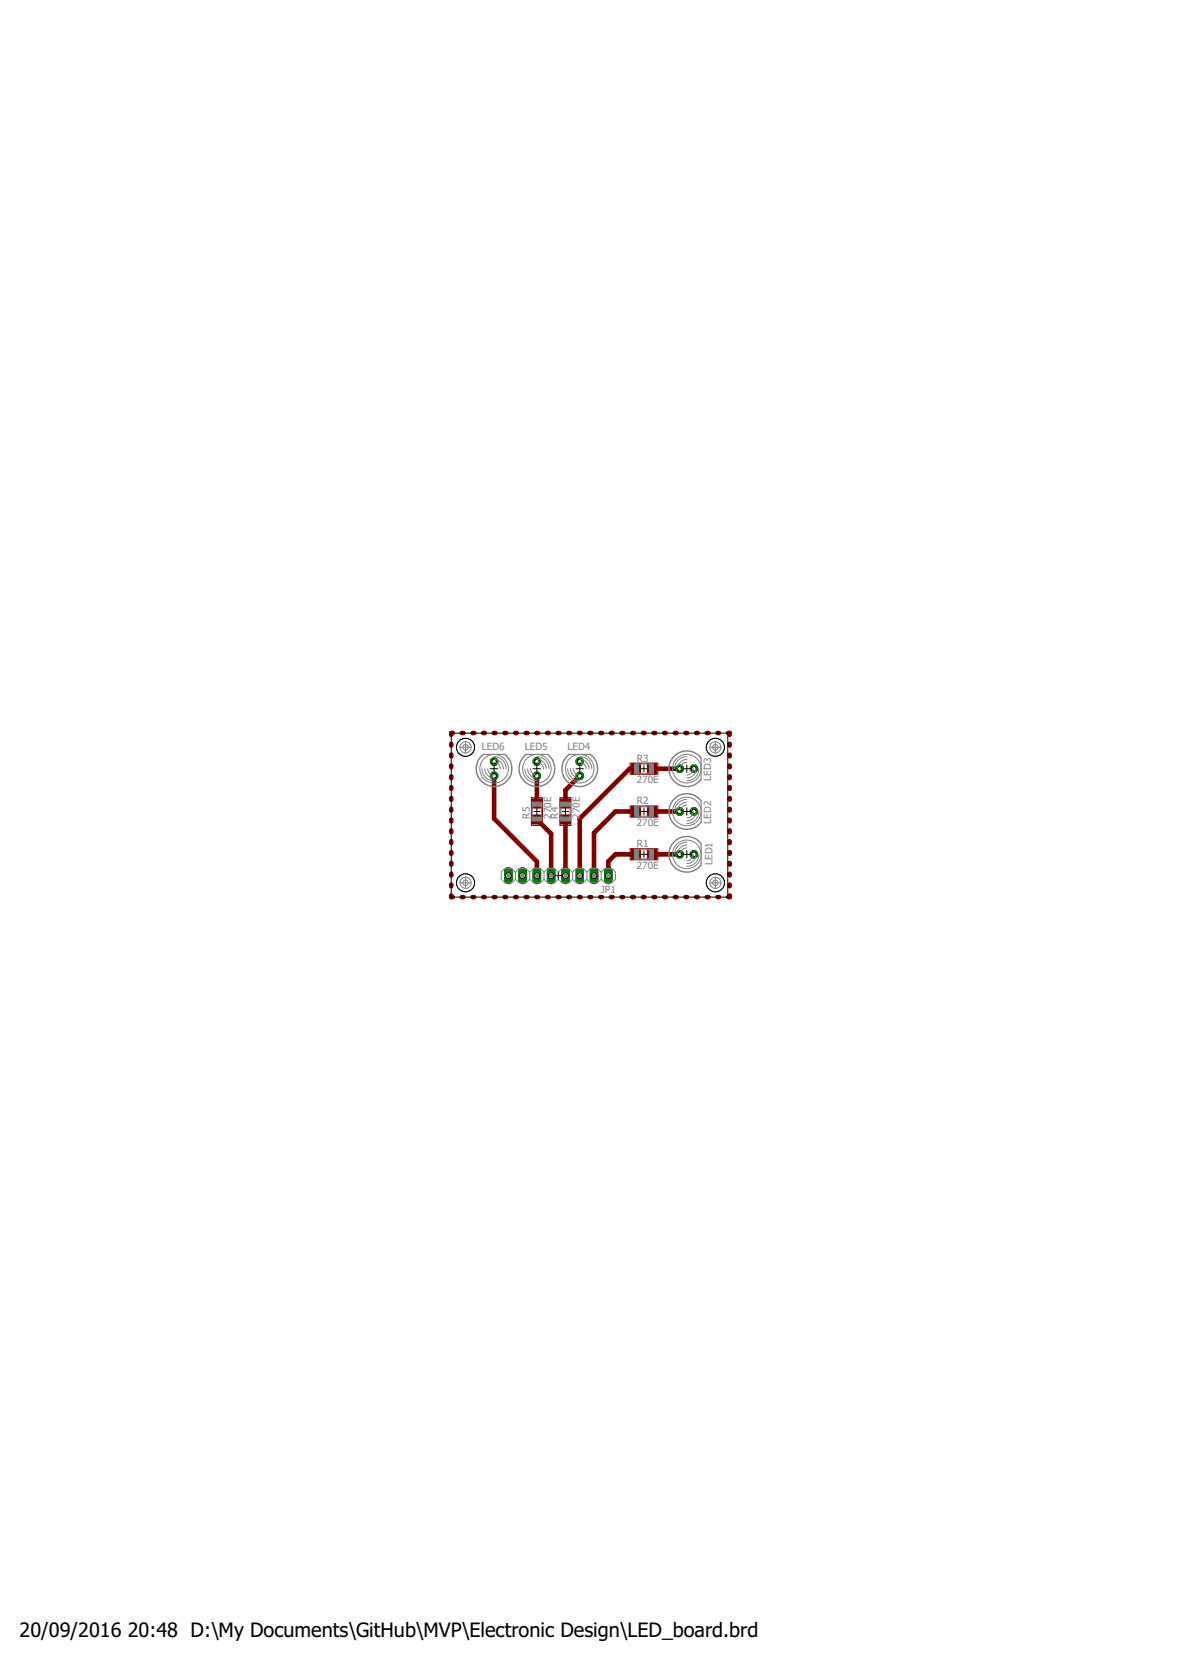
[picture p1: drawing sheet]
<svg xmlns="http://www.w3.org/2000/svg" width="210mm" height="297mm" viewBox="0 0 210 297" stroke-linecap="round" stroke-linejoin="round" font-family="sans-serif">
<defs><g id="words">
<g font-size="3.5">
<text x="3.5" y="291">20/09/2016</text>
<text x="22.7" y="291">20:48 D:\My Documents\GitHub\MVP\Electronic Design\LED_board.brd</text>
</g>
<g font-size="1.8" fill="#808080">
<text x="85.7" y="133.4">LED6</text>
<text x="93.3" y="133.4">LED5</text>
<text x="100.9" y="133.4">LED4</text>
<text x="113.2" y="135.4">R3</text>
<text x="113.2" y="143">R2</text>
<text x="113.2" y="139.2">270E</text>
<text x="126.4" y="138.8" transform="rotate(-90 126.4 138.8)">LED3</text>
<text x="94.2" y="145.5" transform="rotate(-90 94.2 145.5)">R5</text>
<text x="98" y="145.5" transform="rotate(-90 98 145.5)">270E</text>
<text x="99.2" y="145.5" transform="rotate(-90 99.2 145.5)">R4</text>
<text x="103" y="145.5" transform="rotate(-90 103 145.5)">270E</text>
<text x="113.2" y="146.8">270E</text>
<text x="126.4" y="146.4" transform="rotate(-90 126.4 146.4)">LED2</text>
<text x="113.2" y="150.6">R1</text>
<text x="113.2" y="154.4">270E</text>
<text x="126.6" y="153.8" transform="rotate(-90 126.6 153.8)">LED1</text>
<text x="106.8" y="158.8">JP1</text>
</g>
</g></defs>
<path d="M108.1 154.9v1.5" fill="none" stroke="#008000" stroke-width="1.5"/>
<circle cx="108.1" cy="155.7" r=".51" fill="#fff" stroke="#000" stroke-width=".18"/>
<path d="M105.6 154.9v1.5" fill="none" stroke="#008000" stroke-width="1.5"/>
<circle cx="105.6" cy="155.7" r=".51" fill="#fff" stroke="#000" stroke-width=".18"/>
<path d="M103 154.9v1.5" fill="none" stroke="#008000" stroke-width="1.5"/>
<circle cx="103" cy="155.7" r=".51" fill="#fff" stroke="#000" stroke-width=".18"/>
<path d="M100.5 154.9v1.5" fill="none" stroke="#008000" stroke-width="1.5"/>
<circle cx="100.5" cy="155.7" r=".51" fill="#fff" stroke="#000" stroke-width=".18"/>
<path d="M98 154.9v1.5" fill="none" stroke="#008000" stroke-width="1.5"/>
<circle cx="98" cy="155.7" r=".51" fill="#fff" stroke="#000" stroke-width=".18"/>
<path d="M95.4 154.9v1.5" fill="none" stroke="#008000" stroke-width="1.5"/>
<circle cx="95.4" cy="155.7" r=".51" fill="#fff" stroke="#000" stroke-width=".18"/>
<path d="M92.9 154.9v1.5" fill="none" stroke="#008000" stroke-width="1.5"/>
<circle cx="92.9" cy="155.7" r=".51" fill="#fff" stroke="#000" stroke-width=".18"/>
<path d="M90.4 154.9v1.5" fill="none" stroke="#008000" stroke-width="1.5"/>
<circle cx="90.4" cy="155.7" r=".51" fill="#fff" stroke="#000" stroke-width=".18"/>
<circle cx="120.8" cy="151.9" r=".71" fill="#008000" stroke="#008000" stroke-width=".18"/>
<circle cx="120.8" cy="151.9" r=".4" fill="#fff" stroke="#000" stroke-width=".18"/>
<circle cx="123.3" cy="151.9" r=".71" fill="#008000" stroke="#008000" stroke-width=".18"/>
<circle cx="123.3" cy="151.9" r=".4" fill="#fff" stroke="#000" stroke-width=".18"/>
<circle cx="120.8" cy="144.3" r=".71" fill="#008000" stroke="#008000" stroke-width=".18"/>
<circle cx="120.8" cy="144.3" r=".4" fill="#fff" stroke="#000" stroke-width=".18"/>
<circle cx="123.3" cy="144.3" r=".71" fill="#008000" stroke="#008000" stroke-width=".18"/>
<circle cx="123.3" cy="144.3" r=".4" fill="#fff" stroke="#000" stroke-width=".18"/>
<circle cx="120.8" cy="136.7" r=".71" fill="#008000" stroke="#008000" stroke-width=".18"/>
<circle cx="120.8" cy="136.7" r=".4" fill="#fff" stroke="#000" stroke-width=".18"/>
<circle cx="123.3" cy="136.7" r=".71" fill="#008000" stroke="#008000" stroke-width=".18"/>
<circle cx="123.3" cy="136.7" r=".4" fill="#fff" stroke="#000" stroke-width=".18"/>
<circle cx="103" cy="137.9" r=".71" fill="#008000" stroke="#008000" stroke-width=".18"/>
<circle cx="103" cy="137.9" r=".4" fill="#fff" stroke="#000" stroke-width=".18"/>
<circle cx="103" cy="135.4" r=".71" fill="#008000" stroke="#008000" stroke-width=".18"/>
<circle cx="103" cy="135.4" r=".4" fill="#fff" stroke="#000" stroke-width=".18"/>
<circle cx="95.4" cy="137.9" r=".71" fill="#008000" stroke="#008000" stroke-width=".18"/>
<circle cx="95.4" cy="137.9" r=".4" fill="#fff" stroke="#000" stroke-width=".18"/>
<circle cx="95.4" cy="135.4" r=".71" fill="#008000" stroke="#008000" stroke-width=".18"/>
<circle cx="95.4" cy="135.4" r=".4" fill="#fff" stroke="#000" stroke-width=".18"/>
<circle cx="87.8" cy="137.9" r=".71" fill="#008000" stroke="#008000" stroke-width=".18"/>
<circle cx="87.8" cy="137.9" r=".4" fill="#fff" stroke="#000" stroke-width=".18"/>
<circle cx="87.8" cy="135.4" r=".71" fill="#008000" stroke="#008000" stroke-width=".18"/>
<circle cx="87.8" cy="135.4" r=".4" fill="#fff" stroke="#000" stroke-width=".18"/>
<g fill="#800000" stroke="#800000" stroke-width=".18">
<path d="M115.1 151h1.6v1.8h-1.6z"/>
<path d="M112.2 151h1.6v1.8h-1.6z"/>
<path d="M115.1 143.3h1.6v1.9h-1.6z"/>
<path d="M112.2 143.3h1.6v1.9h-1.6z"/>
<path d="M115.1 135.7h1.6v1.9h-1.6z"/>
<path d="M112.2 135.7h1.6v1.9h-1.6z"/>
<path d="M99.6 142h1.8v1.6h-1.8z"/>
<path d="M99.6 144.9h1.8v1.6h-1.8z"/>
<path d="M94.5 142h1.8v1.6h-1.8z"/>
<path d="M94.5 144.9h1.8v1.6h-1.8z"/>
</g>
<g fill="none" stroke="#800000" stroke-width=".83">
<path d="M80.2 132.2v.3M80.2 134.2v.3M80.2 136.1v.3M80.2 138v.3M80.2 139.9v.3M80.5 130.3h-.3v.3M82.1 130.3h.3M84 130.3h.3M85.9 130.3h.2M87.8 130.3h.2M87.8 137.9v7.6l7.6 7.6v2.6M89.7 130.3h.2"/>
<path d="M91.6 130.3h.2M93.5 130.3h.2M95.3 130.3h.3M95.4 137.9v4.9M97.2 130.3h.3M99.1 130.3h.3M101 130.3h.3M102.9 130.3h.3M103 137.9l-2.5 2.6v2.3M104.8 130.3h.3M106.7 130.3h.3M108.6 130.3h.3"/>
<path d="M110.5 130.3h.2M112.4 130.3h.2M113 136.7h-1.1l-8.9 8.8v10.2M114.3 130.3h.2M115.9 136.7h4.9M116.2 130.3h.2M118 130.3h.3M120 130.3h.2M121.8 130.3h.3M123.7 130.3h.3M125.6 130.3h.3M127.5 130.3h.3"/>
<path d="M129.4 130.3h.3v.3M129.7 132.2v.3M129.7 134.2v.3M129.7 136.1v.3M129.7 138v.3M129.7 139.9v.3M80.2 141.9v.3M80.2 143.8v.3M80.2 145.7v.3M80.2 147.6v.3M80.2 149.5v.4M80.2 151.5v.3"/>
<path d="M80.2 153.4v.3M80.2 155.3v.3M80.2 157.2v.3M80.2 159.2v.3h.3M82.1 159.5h.3M84 159.5h.3M85.9 159.5h.2M87.8 159.5h.2M89.7 159.5h.2M91.6 159.5h.2M93.5 159.5h.2M95.3 159.5h.3"/>
<path d="M95.4 145.7l2.6 2.5v7.5M97.2 159.5h.3M99.1 159.5h.3M100.5 145.7v10M101 159.5h.3M102.9 159.5h.3M104.8 159.5h.3M106.7 159.5h.3M108.6 159.5h.3M110.5 159.5h.2M112.4 159.5h.2M113 151.9h-3.6l-1.3 1.2v2.6"/>
<path d="M113 144.3h-3.6l-3.8 3.8v7.6M114.3 159.5h.2M115.9 151.9h4.9M115.9 144.3h4.9M116.2 159.5h.2M118 159.5h.3M120 159.5h.2M121.8 159.5h.3M123.7 159.5h.3M125.6 159.5h.3M127.5 159.5h.3M129.7 159.2v.3h-.3"/>
<path d="M129.7 141.9v.3M129.7 143.8v.3M129.7 145.7v.3M129.7 147.6v.3M129.7 149.5v.4M129.7 151.5v.3M129.7 153.4v.3M129.7 155.3v.3M129.7 157.2v.3"/>
</g>
<path d="M108.1 154.9v1.5" fill="none" stroke="#008000" stroke-width="1.5"/>
<circle cx="108.1" cy="155.7" r=".51" fill="#fff" stroke="#000" stroke-width=".18"/>
<path d="M105.6 154.9v1.5" fill="none" stroke="#008000" stroke-width="1.5"/>
<circle cx="105.6" cy="155.7" r=".51" fill="#fff" stroke="#000" stroke-width=".18"/>
<path d="M103 154.9v1.5" fill="none" stroke="#008000" stroke-width="1.5"/>
<circle cx="103" cy="155.7" r=".51" fill="#fff" stroke="#000" stroke-width=".18"/>
<path d="M100.5 154.9v1.5" fill="none" stroke="#008000" stroke-width="1.5"/>
<circle cx="100.5" cy="155.7" r=".51" fill="#fff" stroke="#000" stroke-width=".18"/>
<path d="M98 154.9v1.5" fill="none" stroke="#008000" stroke-width="1.5"/>
<circle cx="98" cy="155.7" r=".51" fill="#fff" stroke="#000" stroke-width=".18"/>
<path d="M95.4 154.9v1.5" fill="none" stroke="#008000" stroke-width="1.5"/>
<circle cx="95.4" cy="155.7" r=".51" fill="#fff" stroke="#000" stroke-width=".18"/>
<path d="M92.9 154.9v1.5" fill="none" stroke="#008000" stroke-width="1.5"/>
<circle cx="92.9" cy="155.7" r=".51" fill="#fff" stroke="#000" stroke-width=".18"/>
<path d="M90.4 154.9v1.5" fill="none" stroke="#008000" stroke-width="1.5"/>
<circle cx="90.4" cy="155.7" r=".51" fill="#fff" stroke="#000" stroke-width=".18"/>
<circle cx="120.8" cy="151.9" r=".71" fill="#008000" stroke="#008000" stroke-width=".18"/>
<circle cx="120.8" cy="151.9" r=".4" fill="#fff" stroke="#000" stroke-width=".18"/>
<circle cx="123.3" cy="151.9" r=".71" fill="#008000" stroke="#008000" stroke-width=".18"/>
<circle cx="123.3" cy="151.9" r=".4" fill="#fff" stroke="#000" stroke-width=".18"/>
<circle cx="120.8" cy="144.3" r=".71" fill="#008000" stroke="#008000" stroke-width=".18"/>
<circle cx="120.8" cy="144.3" r=".4" fill="#fff" stroke="#000" stroke-width=".18"/>
<circle cx="123.3" cy="144.3" r=".71" fill="#008000" stroke="#008000" stroke-width=".18"/>
<circle cx="123.3" cy="144.3" r=".4" fill="#fff" stroke="#000" stroke-width=".18"/>
<circle cx="120.8" cy="136.7" r=".71" fill="#008000" stroke="#008000" stroke-width=".18"/>
<circle cx="120.8" cy="136.7" r=".4" fill="#fff" stroke="#000" stroke-width=".18"/>
<circle cx="123.3" cy="136.7" r=".71" fill="#008000" stroke="#008000" stroke-width=".18"/>
<circle cx="123.3" cy="136.7" r=".4" fill="#fff" stroke="#000" stroke-width=".18"/>
<circle cx="103" cy="137.9" r=".71" fill="#008000" stroke="#008000" stroke-width=".18"/>
<circle cx="103" cy="137.9" r=".4" fill="#fff" stroke="#000" stroke-width=".18"/>
<circle cx="103" cy="135.4" r=".71" fill="#008000" stroke="#008000" stroke-width=".18"/>
<circle cx="103" cy="135.4" r=".4" fill="#fff" stroke="#000" stroke-width=".18"/>
<circle cx="95.4" cy="137.9" r=".71" fill="#008000" stroke="#008000" stroke-width=".18"/>
<circle cx="95.4" cy="137.9" r=".4" fill="#fff" stroke="#000" stroke-width=".18"/>
<circle cx="95.4" cy="135.4" r=".71" fill="#008000" stroke="#008000" stroke-width=".18"/>
<circle cx="95.4" cy="135.4" r=".4" fill="#fff" stroke="#000" stroke-width=".18"/>
<circle cx="87.8" cy="137.9" r=".71" fill="#008000" stroke="#008000" stroke-width=".18"/>
<circle cx="87.8" cy="137.9" r=".4" fill="#fff" stroke="#000" stroke-width=".18"/>
<circle cx="87.8" cy="135.4" r=".71" fill="#008000" stroke="#008000" stroke-width=".18"/>
<circle cx="87.8" cy="135.4" r=".4" fill="#fff" stroke="#000" stroke-width=".18"/>
<path d="M112 135.7h4.9v1.9h-4.9zM94.4 141.8h2v4.9h-2zM99.5 141.8h2v4.9h-2zM112 150.9h4.9v1.9h-4.9zM112 143.3h4.9v1.9h-4.9z" fill="none" stroke="#800000" stroke-width=".18"/>
<g fill="none" stroke="#808080" stroke-width=".18">
<path d="M85.7 136.7a2.18 2.18 0 0 0 2.1 2.1M86.2 136.7a1.66 1.66 0 0 0 1.6 1.6M86.7 136.7l.2 .7 .4 .3 .5 .1M87.8 135.5l.5 .1 .4 .3 .3 .8M87.8 135a1.66 1.66 0 0 1 1.7 1.7M87.8 134.5a2.18 2.18 0 0 1 2.2 2.2M93.3 136.7a2.18 2.18 0 0 0 2.1 2.1M93.8 136.7a1.66 1.66 0 0 0 1.6 1.6M94.3 136.7l.1 .4 .3 .4 .7 .3M95.4 135.5l.5 .1 .4 .3 .3 .8M95.4 135a1.66 1.66 0 0 1 1.7 1.7M95.4 134.5a2.15 2.15 0 0 1 2.2 2.2"/>
<path d="M100.9 136.7a2.18 2.18 0 0 0 2.1 2.1M101.4 136.7a1.66 1.66 0 0 0 1.6 1.6M101.9 136.7l.1 .4 .3 .4 .7 .3M103 135.5l.5 .1 .4 .3 .3 .8M103 135a1.66 1.66 0 0 1 1.7 1.7M103 134.5a2.18 2.18 0 0 1 2.2 2.2M113.5 137.5h1.9M113.5 135.8h1.9M122.1 135.5l-.5 .1-.4 .3-.3 .8M122.1 135a1.66 1.66 0 0 0-1.7 1.7M122.1 134.5a2.18 2.18 0 0 0-2.2 2.2M123.2 136.7l-.1 .4-.3 .4-.7 .3"/>
<path d="M123.7 136.7a1.66 1.66 0 0 1-1.6 1.6M124.2 136.7a2.18 2.18 0 0 1-2.1 2.1M91.6 155l-.6-.6h-1.3l-.6 .6v1.3l.6 .6h1.3l.6-.6M91.6 156.3l.6 .6h1.3l.6-.6M91.6 155v1.3M91.6 155l.6-.6h1.3l.6 .6M94.1 156.3l.7 .6h1.3l.6-.6M94.1 155v1.3M94.1 155l.7-.6h1.3l.6 .6M94.6 143.3v1.9M96.2 143.3v1.9M96.7 156.3l.6 .6h1.3l.6-.6"/>
<path d="M96.7 155l.6-.6h1.3l.6 .6M96.7 155v1.3M99.2 156.3l.7 .6h1.2l.7-.6M99.2 155l.7-.6h1.2l.7 .6M99.2 155v1.3M99.7 143.3v1.9M101.3 143.3v1.9M101.8 156.3l.6 .6h1.3l.6-.6M101.8 155l.6-.6h1.3l.6 .6M101.8 155v1.3M104.3 156.3l.6 .6h1.3l.6-.6M104.3 155l.6-.6h1.3l.6 .6"/>
<path d="M104.3 155v1.3M106.8 155l.7-.6h1.3l.6 .6v1.3l-.6 .6h-1.3l-.7-.6M106.8 155v1.3M113.5 152.7h1.9M113.5 151h1.9M113.5 145.1h1.9M113.5 143.4h1.9M122.1 150.7l-.8 .3-.3 .4-.1 .5M122.1 150.2a1.66 1.66 0 0 0-1.7 1.7M122.1 149.7a2.18 2.18 0 0 0-2.2 2.2M122.1 143.1l-.8 .3-.3 .4-.1 .5M122.1 142.6a1.66 1.66 0 0 0-1.7 1.7"/>
<path d="M122.1 142.1a2.18 2.18 0 0 0-2.2 2.2M123.2 151.9l-.1 .5-.3 .4-.7 .2M123.2 144.3l-.2 .7-.4 .3-.5 .1M123.7 151.9a1.63 1.63 0 0 1-1.6 1.6M123.7 144.3a1.66 1.66 0 0 1-1.6 1.6M124.2 151.9a2.15 2.15 0 0 1-2.1 2.1M124.2 144.3a2.15 2.15 0 0 1-2.1 2.1"/>
<circle cx="87.8" cy="136.7" r="2.54"/>
<circle cx="95.4" cy="136.7" r="2.54"/>
<circle cx="103" cy="136.7" r="2.54"/>
<circle cx="122.1" cy="136.7" r="2.54"/>
<circle cx="122.1" cy="151.9" r="2.54"/>
<circle cx="122.1" cy="144.3" r="2.54"/>
</g>
<path d="M85.9 134.1h3.8M93.5 134.1h3.8M101.1 134.1h3.8M124.6 134.7v3.9M124.6 142.3v3.9M124.6 150v3.8" fill="none" stroke="#808080" stroke-width=".21"/>
<path d="M85.9 134.1a3.2 3.2 0 0 0-.4 4.7 3.2 3.2 0 0 0 4.7 0 3.2 3.2 0 0 0-.5-4.7M93.5 134.1a3.2 3.2 0 0 0-.4 4.7 3.2 3.2 0 0 0 4.7 0 3.2 3.2 0 0 0-.5-4.7M101.1 134.1a3.2 3.2 0 0 0-.4 4.7 3.2 3.2 0 0 0 4.7 0 3.2 3.2 0 0 0-.5-4.7M124.6 134.7a3.2 3.2 0 0 0-4.7-.4 3.2 3.2 0 0 0 0 4.7 3.2 3.2 0 0 0 4.7-.4M124.6 150a3.2 3.2 0 0 0-4.7-.5 3.2 3.2 0 0 0 0 4.7 3.2 3.2 0 0 0 4.7-.4M124.6 142.3a3.2 3.2 0 0 0-4.7-.4 3.2 3.2 0 0 0 0 4.7 3.2 3.2 0 0 0 4.7-.4" fill="none" stroke="#808080" stroke-width=".25"/>
<g fill="#808080" stroke="#808080" stroke-width=".18">
<path d="M92.6 155.4h.5v.5h-.5z"/>
<path d="M95.2 155.4h.5v.5h-.5z"/>
<path d="M97.7 155.4h.5v.5h-.5z"/>
<path d="M100.2 155.4h.6v.5h-.6z"/>
<path d="M102.8 155.4h.5v.5h-.5z"/>
<path d="M105.3 155.4h.5v.5h-.5z"/>
<path d="M107.9 155.4h.5v.5h-.5z"/>
<path d="M90.1 155.4h.5v.5h-.5z"/>
<path d="M112.8 151h.7v1.7h-.7z"/>
<path d="M115.4 151h.7v1.7h-.7z"/>
<path d="M112.8 143.4h.7v1.7h-.7z"/>
<path d="M115.4 143.4h.7v1.7h-.7z"/>
<path d="M112.8 135.8h.7v1.7h-.7z"/>
<path d="M115.4 135.8h.7v1.7h-.7z"/>
<path d="M99.6 145.2h1.8v.7h-1.8z"/>
<path d="M99.6 142.6h1.8v.7h-1.8z"/>
<path d="M94.6 145.2h1.7v.7h-1.7z"/>
<path d="M94.6 142.6h1.7v.7h-1.7z"/>
</g>
<g fill="none" stroke="#000" stroke-width=".18">
<path d="M80.2 130.3h49.1v29.2h-49.1zM87.1 136.7h1.4M87.8 136v1.3M94.8 136.7h1.3M95.4 136v1.3M102.4 136.7h1.3M103 136v1.3M113.9 136.7h1.1M114.4 136.1v1.1M121.4 136.7h1.3M122.1 136v1.3M94.9 144.3h1.1"/>
<path d="M95.4 143.7v1.1M98.7 155.7h1.1M99.2 155.1v1.1M99.9 144.3h1.2M100.5 143.7v1.1M113.9 151.9h1.1M113.9 144.3h1.1M114.4 143.7v1.1M114.4 151.3v1.1M121.4 151.9h1.3M121.4 144.3h1.3M122.1 143.6v1.3"/>
<path d="M122.1 151.2v1.3"/>
<circle cx="127.2" cy="132.8" r="1.6"/>
</g>
<circle cx="127.2" cy="132.8" r="1.6" fill="#fff" stroke="#000" stroke-width=".18"/>
<circle cx="127.2" cy="156.9" r="1.6" fill="none" stroke="#000" stroke-width=".18"/>
<circle cx="127.2" cy="156.9" r="1.6" fill="#fff" stroke="#000" stroke-width=".18"/>
<circle cx="82.8" cy="156.9" r="1.6" fill="none" stroke="#000" stroke-width=".18"/>
<circle cx="82.8" cy="156.9" r="1.6" fill="#fff" stroke="#000" stroke-width=".18"/>
<circle cx="82.8" cy="132.8" r="1.6" fill="none" stroke="#000" stroke-width=".18"/>
<circle cx="82.8" cy="132.8" r="1.6" fill="#fff" stroke="#000" stroke-width=".18"/>
<g fill="none" stroke="#808080" stroke-width=".18">
<path d="M81.7 132.8h2.1M82.7 131.8v2.1M126.1 132.8h2.1M127.1 131.8v2.1M81.7 156.9h2.1M82.7 155.9v2M126.1 156.9h2.1M127.1 155.9v2"/>
<circle cx="82.7" cy="132.8" r=".99"/>
<circle cx="82.7" cy="132.8" r=".49"/>
<circle cx="127.1" cy="132.8" r=".99"/>
<circle cx="127.1" cy="132.8" r=".49"/>
<circle cx="82.7" cy="156.9" r=".99"/>
<circle cx="82.7" cy="156.9" r=".49"/>
<circle cx="127.1" cy="156.9" r=".99"/>
<circle cx="127.1" cy="156.9" r=".49"/>
</g>
<use href="#words"/>
</svg>
